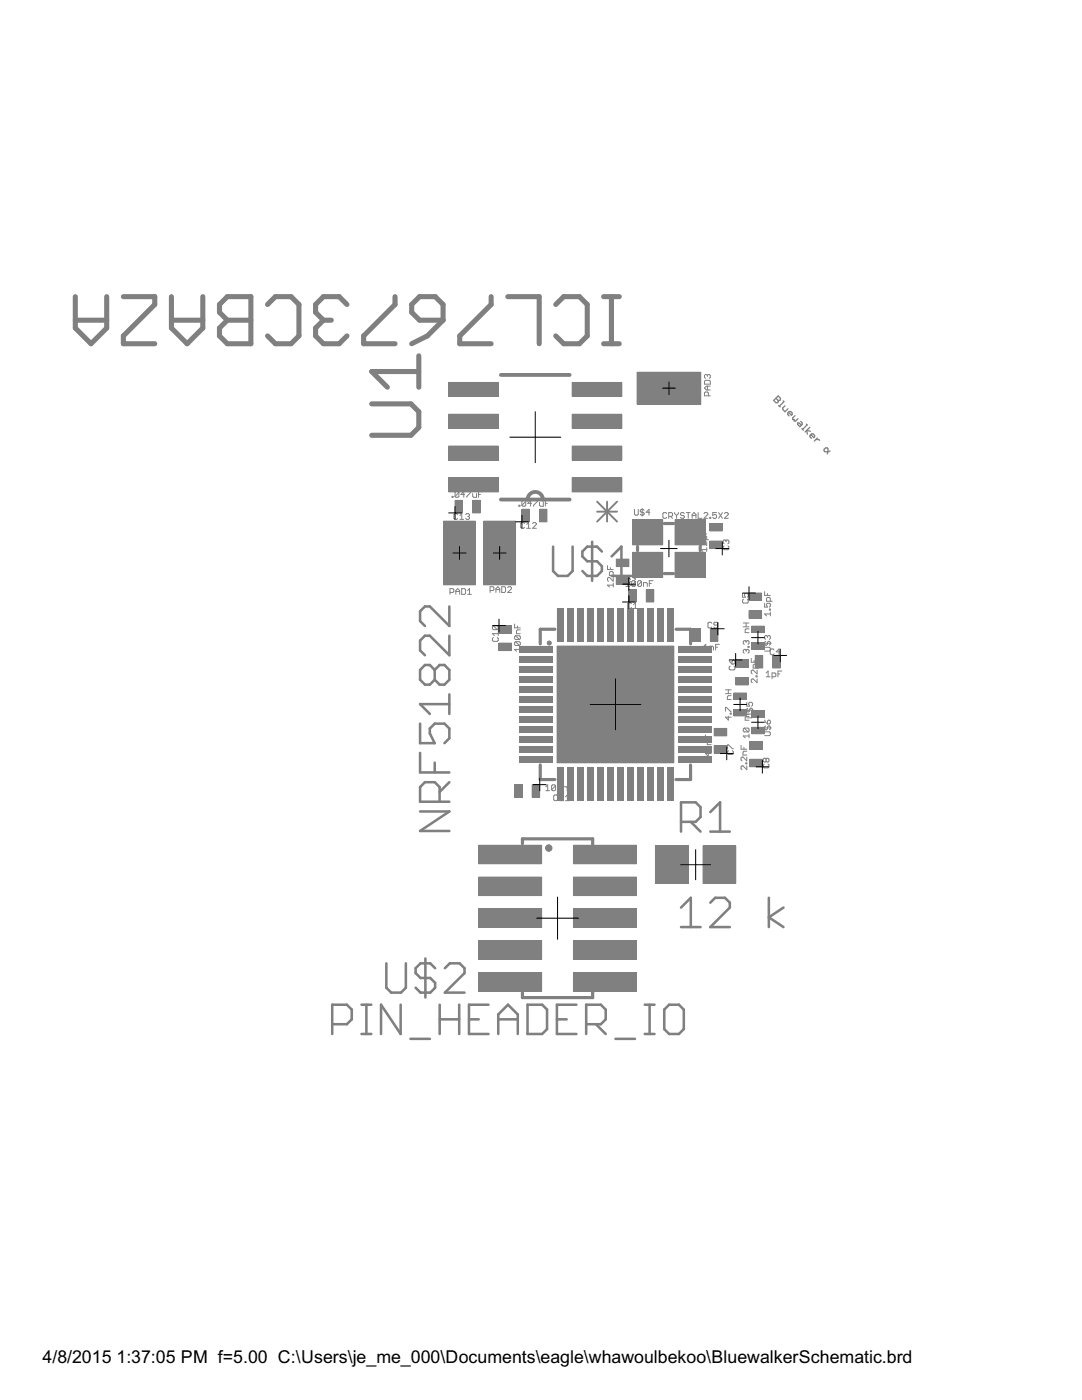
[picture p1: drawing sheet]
<svg xmlns="http://www.w3.org/2000/svg" width="216mm" height="279mm" viewBox="0 0 216 279" stroke-linecap="round" stroke-linejoin="round" font-family="sans-serif">
<defs><g id="words">
<g font-size="4">
<text x="8.5" y="272">4/8/2015</text>
<text x="23.2" y="272">1:37:05 PM f=5.00 C:\Users\je_me_000\Documents\eagle\whawoulbekoo\BluewalkerSchematic.brd</text>
</g>
</g></defs>
<g fill="#808080" stroke="#808080" stroke-width=".2">
<path d="M125.5 117.6h1.5v2.5h-1.5z"/>
<path d="M129 117.6h1.5v2.5h-1.5z"/>
<path d="M99.6 124.9h2.5v1.4h-2.5z"/>
<path d="M99.6 128.4h2.5v1.4h-2.5z"/>
<path d="M106.2 156.6h1.5v2.5h-1.5z"/>
<path d="M102.7 156.6h1.5v2.5h-1.5z"/>
<path d="M104.1 101.6h1.5v2.5h-1.5z"/>
<path d="M107.7 101.6h1.4v2.5h-1.4z"/>
<path d="M90.8 99.9h1.5v2.5h-1.5z"/>
<path d="M94.3 99.9h1.5v2.5h-1.5z"/>
<path d="M123 115.1h2.5v1.5h-2.5z"/>
<path d="M123 111.6h2.5v1.5h-2.5z"/>
<path d="M141.6 108h2.5v1.5h-2.5z"/>
<path d="M141.6 104.5h2.5v1.5h-2.5z"/>
<path d="M154.2 130.8h1.5v2.5h-1.5z"/>
<path d="M150.7 130.8h1.5v2.5h-1.5z"/>
<path d="M149.5 118.4h2.5v1.4h-2.5z"/>
<path d="M149.5 121.9h2.5v1.5h-2.5z"/>
<path d="M146.8 131.7h2.5v1.5h-2.5z"/>
<path d="M146.8 135.2h2.5v1.5h-2.5z"/>
<path d="M142.5 148.9h2.5v1.4h-2.5z"/>
<path d="M142.5 145.4h2.5v1.5h-2.5z"/>
<path d="M149.6 151.5h2.5v1.5h-2.5z"/>
<path d="M149.6 148h2.5v1.5h-2.5z"/>
<path d="M141.8 125.5h1.4v2.5h-1.4z"/>
<path d="M138.3 125.5h1.4v2.5h-1.4z"/>
<path d="M88.5 104h6.4v12.7h-6.4z"/>
<path d="M96.5 104h6.4v12.7h-6.4z"/>
<path d="M127.1 74.3h12.7v6.3h-12.7z"/>
<path d="M130.8 168.8h6.5v7.5h-6.5z"/>
<path d="M140.3 168.8h6.5v7.5h-6.5z"/>
<path d="M103.7 129h6.5v1.2h-6.5z"/>
<path d="M111.2 128.9h23.3v23.3h-23.3z"/>
<path d="M103.7 131h6.5v1.2h-6.5z"/>
<path d="M103.7 133h6.5v1.2h-6.5z"/>
<path d="M103.7 135h6.5v1.2h-6.5z"/>
<path d="M103.7 137h6.5v1.2h-6.5z"/>
<path d="M103.7 139h6.5v1.1h-6.5z"/>
<path d="M103.7 141h6.5v1.2h-6.5z"/>
<path d="M103.7 143h6.5v1.1h-6.5z"/>
<path d="M103.7 145h6.5v1.2h-6.5z"/>
<path d="M103.7 147h6.5v1.1h-6.5z"/>
<path d="M103.7 149h6.5v1.2h-6.5z"/>
<path d="M103.7 151h6.5v1.1h-6.5z"/>
<path d="M111.2 153.2h1.2v6.5h-1.2z"/>
<path d="M113.2 153.2h1.2v6.5h-1.2z"/>
<path d="M115.2 153.2h1.2v6.5h-1.2z"/>
<path d="M117.2 153.2h1.2v6.5h-1.2z"/>
<path d="M119.2 153.2h1.2v6.5h-1.2z"/>
<path d="M121.2 153.2h1.2v6.5h-1.2z"/>
<path d="M123.2 153.2h1.2v6.5h-1.2z"/>
<path d="M125.2 153.2h1.2v6.5h-1.2z"/>
<path d="M127.2 153.2h1.2v6.5h-1.2z"/>
<path d="M129.2 153.2h1.2v6.5h-1.2z"/>
<path d="M131.2 153.2h1.2v6.5h-1.2z"/>
<path d="M133.2 153.2h1.2v6.5h-1.2z"/>
<path d="M135.4 151h6.5v1.1h-6.5z"/>
<path d="M135.4 149h6.5v1.2h-6.5z"/>
<path d="M135.4 147h6.5v1.1h-6.5z"/>
<path d="M135.4 145h6.5v1.2h-6.5z"/>
<path d="M135.4 143h6.5v1.1h-6.5z"/>
<path d="M135.4 141h6.5v1.2h-6.5z"/>
<path d="M135.4 139h6.5v1.1h-6.5z"/>
<path d="M135.4 137h6.5v1.2h-6.5z"/>
<path d="M135.4 135h6.5v1.2h-6.5z"/>
<path d="M135.4 133h6.5v1.2h-6.5z"/>
<path d="M135.4 131h6.5v1.2h-6.5z"/>
<path d="M135.4 129h6.5v1.2h-6.5z"/>
<path d="M133.2 121.5h1.2v6.5h-1.2z"/>
<path d="M131.2 121.5h1.2v6.5h-1.2z"/>
<path d="M129.2 121.5h1.2v6.5h-1.2z"/>
<path d="M127.2 121.5h1.2v6.5h-1.2z"/>
<path d="M125.2 121.5h1.2v6.5h-1.2z"/>
<path d="M123.2 121.5h1.2v6.5h-1.2z"/>
<path d="M121.2 121.5h1.2v6.5h-1.2z"/>
<path d="M119.2 121.5h1.2v6.5h-1.2z"/>
<path d="M117.2 121.5h1.2v6.5h-1.2z"/>
<path d="M115.2 121.5h1.2v6.5h-1.2z"/>
<path d="M113.2 121.5h1.2v6.5h-1.2z"/>
<path d="M111.2 121.5h1.2v6.5h-1.2z"/>
<path d="M114.4 168.7h12.6v3.7h-12.6z"/>
<path d="M114.4 175h12.6v3.7h-12.6z"/>
<path d="M114.4 181.4h12.6v3.7h-12.6z"/>
<path d="M114.4 187.7h12.6v3.7h-12.6z"/>
<path d="M114.4 194.1h12.6v3.7h-12.6z"/>
<path d="M95.5 194.1h12.6v3.7h-12.6z"/>
<path d="M95.5 187.7h12.6v3.7h-12.6z"/>
<path d="M95.5 181.4h12.6v3.7h-12.6z"/>
<path d="M95.5 175h12.6v3.7h-12.6z"/>
<path d="M95.5 168.7h12.6v3.7h-12.6z"/>
<path d="M150 128.3h2.5v1.2h-2.5z"/>
<path d="M150 125h2.5v1.2h-2.5z"/>
<path d="M134.7 103.7h6v5h-6z"/>
<path d="M126.2 103.7h6v5h-6z"/>
<path d="M126.2 110.2h6v5h-6z"/>
<path d="M134.7 110.2h6v5h-6z"/>
<path d="M146.4 141.6h2.5v1.3h-2.5z"/>
<path d="M146.4 138.3h2.5v1.3h-2.5z"/>
<path d="M150 145.2h2.5v1.2h-2.5z"/>
<path d="M150 141.9h2.5v1.2h-2.5z"/>
<path d="M114.2 95.4h9.9v2.8h-9.9z"/>
<path d="M114.2 89h9.9v2.8h-9.9z"/>
<path d="M114.2 82.7h9.9v2.8h-9.9z"/>
<path d="M114.2 76.3h9.9v2.8h-9.9z"/>
<path d="M89.5 76.3h9.9v2.8h-9.9z"/>
<path d="M89.5 82.7h9.9v2.8h-9.9z"/>
<path d="M89.5 89h9.9v2.8h-9.9z"/>
<path d="M89.5 95.4h9.9v2.8h-9.9z"/>
</g>
<g fill="none" stroke="#808080" stroke-width=".25">
<path d="M154.4 79.9l.9-.9 .4 .5v.3l-.4 .1-.2 .5h-.3zM154.8 79.5l.5 .4M155.4 80.9l.3 .3M156.3 80l.1 .2-.9 .9M156.6 81l-.4 .4v.3l.4 .5 .6-.6M157.3 82.3l.6 .6 .2-.5-.3-.3h-.3l-.3 .3v.3l.3 .3M158.6 83l-.4 .4v.3h.3v.3h.3l.4-.4M159.8 84.1l.3 .3v.3l-.5 .5-.4-.5v-.3h.2l.5 .5M160 85.5l.3 .4M160.9 84.6l.2 .2-1 .9M161.6 85.3l-.9 .9M161.7 86.1l-.7-.2 .1 .8"/>
<path d="M161.8 86.7l.6 .6 .1-.4-.3-.3h-.3l-.3 .3v.3l.3 .3M162.8 87.7h.6l.1 .2M163.1 87.4l-.6 .6M164.7 89.4l.5 .1v.6h-.6l-.2-.1v-.3zM165.2 90.1l-.1 .5M165.7 90l-.5 .1"/>
</g>
<g fill="#808080" stroke="#808080" stroke-width=".2">
<path d="M109.1 168.7a.65 .65 0 0 1 1 .3 .65 .65 0 0 1-.5 .9 .65 .65 0 0 1-.8-.7l.7 .1-.7-.1z" fill-rule="evenodd"/>
<circle cx="109.6" cy="128.3" r=".42"/>
</g>
<path d="M127.2 109.1v.8M132.5 114.5h1.9M132.5 104.5h1.9M139.7 109.1v.8M110.7 125.6h-2.9v2.9M134.9 125.6h2.9v2.9M107.8 152.7v2.9h2.9M137.8 152.7v2.9h-2.9M104.2 168.4v-1h14.1v1.1M118.2 198.1l.1 1h-14.1v-1" fill="none" stroke="#808080" stroke-width=".63"/>
<path d="M99.9 74.8h13.8M99.9 99.7h13.8M105.3 99.7a1.52 1.52 0 0 1 1.5-1.5 1.52 1.52 0 0 1 1.5 1.5" fill="none" stroke="#808080" stroke-width=".76"/>
<path d="M119.1 100.1l4 4M119.1 102.1h4M121.1 100.1v4M123.1 100.1l-4 4" fill="none" stroke="#808080" stroke-width=".38"/>
<g fill="none" stroke="#808080" stroke-width=".2">
<path d="M140.8 75.9h.7l.2 .2v.6h-1.1v-.6zM141.2 74.9l-.2-.2-.4 .2v.4l.2 .2M141.2 74.9v.2M141.2 77.1v.7M141.2 74.9l.2-.2 .3 .2v.4l-.2 .2M141.4 79v-.6l-.2-.2h-.4l-.2 .2v.6h1.1M141.7 77.1h-.7l-.4 .3 .4 .4h.7M90.2 99.1h.2v.2h-.2zM91.6 98.3v.8l-.2 .2h-.4l-.2-.2M91.6 98.3l-.2-.2h-.4l-.2 .2v.8M91.6 98.3l-.8 .8M92.7 98.7h-.7l.5-.6v1.2"/>
<path d="M93.2 98.1h.7v.2l-.7 .8v.2M94.3 98.5v.6l.2 .2h.6v-.8M95.5 98.7h.4M96.2 98.1h-.7v1.2M106.5 99.9h.7v.2l-.7 .7v.2M109.6 99.9h-.8v1.1M89.8 118.2h.6l.2-.2v-.3l-.2-.2h-.6v1.1M91 118.6v-.7l.3-.4 .4 .4v.7M91 118h.7M91.3 102.7l-.2-.2h-.3l-.2 .2v.8l.2 .2h.3l.2-.2M91.8 103.7h.7M91.8 102.9l.3-.4v1.2"/>
<path d="M92.1 117.5h.6l.2 .2v.7l-.2 .2h-.6zM92.9 102.7l.2-.2h.4l.2 .2-.2 .4M93.3 117.9l.4-.4v1.1M93.3 103.1h.2M93.3 118.6h.8M93.5 103.1l.2 .2-.2 .4h-.4l-.2-.2M97.8 117.9h.6l.2-.2v-.4l-.2-.2h-.6v1.1M99 118.2v-.7l.3-.4 .4 .4v.7M99 117.7h.7M100.1 117.1h.6l.2 .2v.7l-.2 .2h-.6zM101.3 117.3l.2-.2h.4l.2 .2v.2l-.8 .7h.8M103.5 100.8h.2v.2h-.2z"/>
<path d="M104.7 104.5l-.2-.2h-.4l-.2 .2v.7l.2 .2h.4l.2-.2M104.9 100.1v.7l-.2 .2h-.4l-.2-.2M104.9 100.1l-.2-.2h-.4l-.2 .2v.7M104.9 100.1l-.8 .7M105.1 105.4h.8M105.1 104.7l.4-.4v1.1M106.1 100.5h-.8l.6-.6v1.1M106.3 104.5l.1-.2h.4l.2 .2v.2l-.7 .7h.7M107.7 100.3v.5l.1 .2h.6v-.7M108.8 100.5h.4M121.2 112.9v.8h1.2M121.8 113.3v.4"/>
<path d="M122.4 116.8h-1.2l.4 .4M122.4 114.8v-.5l-.2-.2h-.4l-.2 .2v.5h1.1M122.4 115.2v.8l-.8-.8-.4 .2v.4l.2 .2M122.4 116.4v.8M124.9 116.3l.4-.4v1.1M124.9 117h.7M125.8 116.1l-.2 .1v.4l.2 .2h.8l.2-.2v-.4l-.2-.1M126.6 101.7v.9l.2 .2h.4l.2-.2v-.9M126.8 114.9v.7l-.8-.7h-.2l-.2 .2v.3l.2 .2M126.8 116.1v.7l-.2 .2h-.4l-.2-.2M126.8 116.1l-.2-.2h-.4l-.2 .2v.7M126.8 116.1l-.8 .7"/>
<path d="M128 116.1v.7l-.2 .2h-.4l-.2-.2M128 116.1l-.2-.2h-.4l-.2 .2v.7M128 116.1l-.8 .7M128.1 101.5v1.5M128.4 117v-.7h.6l.2 .2v.5M128.5 101.9l-.2-.2h-.3l-.2 .2 .2 .3h.3l.2 .2-.2 .4h-.3l-.2-.2M129.6 116.5h.3M129.7 102.2h-.8l.6-.5v1.1M130.3 115.9h-.7v1.1M133 102.5l-.2-.2h-.3l-.2 .2v.8l.2 .1h.3l.2-.1M133.4 103.1h.6l.2-.2v-.4l-.2-.2h-.6v1.1M133.8 103.1l.4 .3"/>
<path d="M134.6 102.3v.2l.4 .4M135 102.9v.5M135.4 102.3v.2l-.4 .4M136.5 102.5l-.1-.2h-.4l-.2 .4 .2 .2h.4l.1 .4-.1 .1h-.4l-.2-.1M136.9 102.3h.8M137.3 102.3v1.1M138.1 102.9h.8M138.1 103.4v-.7l.4-.4 .4 .4v.7M139.3 102.3v1.1h.8M139.9 105.8v.8h1.1M140.4 106.2v.4M140.5 102.5l.2-.2h.3l.2 .2v.2l-.7 .7h.7"/>
<path d="M141 109.7h-1.1l.4 .4M141 107.7v-.6l-.2-.1h-.4l-.1 .1v.6h1.1M141 108.1v.8l-.7-.8h-.2l-.2 .2v.4l.2 .2M141 109.3v.8M141.6 103.3h.2v.1h-.2zM143 102.3h-.8v.6l.4-.2 .4 .2v.4l-.2 .1h-.4l-.2-.1M143.4 102.3l.7 1.1M144.1 102.3l-.7 1.1M144.5 108.9l-.2 .2v.4l.2 .2h.7l.2-.2v-.4l-.2-.2M144.5 102.5l.2-.2h.4l.2 .2v.2l-.8 .7h.8M144.9 107.9l-.2-.1-.4 .1v.4l.2 .2M144.9 107.9l.2-.1 .3 .1v.4l-.2 .2"/>
<path d="M144.9 107.9v.2M148.2 118.4v.8h.5l-.2-.6 .2-.2h.4l.2 .2v.4l-.2 .2M148.4 119.6l-.2 .2v.4l.2 .2h.7l.2-.2v-.4l-.2-.2M152.6 118.1v.7h1.1M153.1 118.4v.4M153.7 120v-.6l-.2-.2h-.4l-.1 .2v.6h1.1M98.4 127.2l-.1 .2v.4l.1 .2h.8l.2-.2v-.4l-.2-.2M98.4 124.9l-.1 .2v.4l.1 .2h.8M98.4 124.9h.8l.2 .2v.4l-.2 .2M98.4 124.9l.8 .8M99.4 126.1v.7M99.4 126.4h-1.1l.3 .4"/>
<path d="M102.7 124.5v.8h1.1M102.9 126.9h.7l.2 .2v.3l-.2 .2M102.9 128.1h.7l.2 .1v.4l-.2 .2M102.9 128.1l-.2 .1v.4l.2 .2h.7M102.9 126.9l-.2 .2v.3l.2 .2h.7M102.9 128.1l.7 .7M102.9 126.9l.7 .7M103.3 124.9v.4M103.8 125.7h-.5l-.2 .2v.6h.7M103.8 129.6h-1.1l.4 .4M103.8 129.2v.8M126 120.5l-.2-.2h-.4l-.2 .2v.7l.2 .2h.4l.2-.2"/>
<path d="M126.4 121.4h.8M126.4 120.7l.4-.4v1.1M140.4 129l.4-.4v1.1M140.4 129.7h.8M141.6 129.7v-.7h.6l.2 .2v.5M142 124.4l-.2-.2h-.3l-.2 .2v.7l.2 .2h.3l.2-.2M142.8 129.2h.4M143.2 124.8h-.6l-.2-.2 .2-.4h.4l.2 .2v.7l-.2 .2h-.4l-.2-.2M143.6 128.6h-.8v1.1M144.8 138.4h1.1M144.8 137.7h1.1M145.3 137.7v.7"/>
<path d="M145.5 131.8l.6 .7M145.7 132.9l-.2 .2v.4l.2 .2h.8l.1-.2v-.4l-.1-.2M145.9 138.8h-.6l-.2 .2v.6h.8M146.1 132l.4-.2 .1 .2v.3l-.1 .2h-.4zM148.3 125.1h1.2M148.3 124.3h1.2M148.9 129.8l-.2-.2-.4 .2v.4l.2 .2M148.9 129.8l.2-.2 .4 .2v.4l-.2 .2M148.9 128l-.2-.2-.4 .2v.4l.2 .2M148.9 124.3v.8M148.9 128v.2M148.9 129.8v.2"/>
<path d="M148.9 128l.2-.2 .4 .2v.4l-.2 .2M149.3 129h.2v.2h-.2zM149.5 125.5h-.6l-.2 .2v.6h.8M149.9 131.4v.8h1.2M150.5 131.8v.4M150.9 134.9h.2v.2h-.2zM151.1 133.3v-.5l-.2-.2h-.4l-.2 .2v.5h1.1M151.1 133.7v.8l-.8-.8-.4 .2v.4l.2 .2M151.1 135.5v.7l-.8-.7-.4 .2v.4l.2 .1M152.4 128.4h1.5M152.6 120.4v.8h.5l-.1-.4 .1-.4h.4l.2 .2v.4l-.2 .2M152.6 129.2h.9l.2 .2v1.1l.2 .2h.4l.2-.2"/>
<path d="M152.8 128l-.2 .2v.4l.4 .2 .1-.2v-.4l.4-.2 .2 .2v.4l-.2 .2M152.9 134.3l.4-.4v1.2M152.9 135.1h.7M153.1 127l.2-.2 .4 .2v.4l-.2 .2M153.1 127v.2M153.1 127l-.1-.2-.4 .2v.4l.2 .2M153.5 121.6h.2v.2h-.2zM153.7 129.7l.2-.2h.4l.2 .2M153.7 122.2v.7M153.7 129.8l-.2 .1h-.9M153.7 122.5h-1.1l.4 .4M154.1 135.1h.5l.2-.2v-.4l-.2-.2h-.5v1.1"/>
<path d="M155.2 134.5h.4M155.6 130.1h-.7l.5-.6v1.2M156 133.9h-.8v1.2M108.9 157l.4-.4v1.2M108.9 157.8h.8M110.8 156.8v.8l-.1 .2h-.4l-.2-.2M110.8 156.8l-.1-.2h-.4l-.2 .2v.8M110.8 156.8l-.7 .8M111.3 158.8l-.2-.2h-.4l-.2 .2v.8l.2 .2h.4l.2-.2M111.7 159.8h.7M111.7 159l.4-.4v1.2M112 156.8v.8l-.2 .2h-.4l-.1-.2"/>
<path d="M112 156.8l-.2-.2h-.4l-.1 .2v.8M112 156.8l-.7 .8M112.4 157.8v-.8h.6l.2 .2v.6M112.8 159.8h.8M112.8 159l.4-.4v1.2M113.6 157.2h.4M114.3 156.6h-.7v1.2M140.8 146.7v.7h1.1M140.8 149.8v-.8h.1l.8 .8h.2M141.3 150.2v.7l-.5-.5h1.1M141.3 147v.4M141.9 147.8h-.6l-.2 .2v.6h.8"/>
<path d="M144.8 141.9v-.7h.1l.8 .7h.2M145.2 149.4v-.7h.2l.7 .7h.2M145.3 142.9v.8l-.5-.6h1.1M145.4 149.8l-.2 .2v.4l.2 .2h.7l.2-.2v-.4l-.2-.2M145.7 142.3h.2v.2h-.2zM147.9 148.8v.7h1.1M148.3 142.6h1.2M148.3 141.8h1.2M148.4 149.1v.4M148.5 145.3l-.2 .2v.4l.2 .2h.8M148.5 145.3h.8l.2 .2v.4l-.2 .2M148.5 145.3l.8 .8"/>
<path d="M148.8 152.3h.2v.1h-.2zM148.8 141.7h1.5M148.9 141.8v.8M149 142.5h1l.2 .2v.4l-.2 .2h-1M149 140.2v.7h.6l-.2-.4 .2-.3h.4l.2 .2v.3l-.2 .2M149 151.1v.7l-.7-.7-.4 .2v.4l.2 .1M149 152.8v.8l-.7-.8-.4 .2v.4l.2 .2M149 149.9h-.6l-.1 .2v.6h.7M149.2 141.3l-.2 .2v.4l.4 .2 .2-.2v-.4l.4-.2 .2 .2v.4l-.2 .2M149.5 146.5v.8M149.5 143h-.6l-.2 .2v.5h.8M149.5 146.9h-1.2l.4 .4"/>
<path d="M152.4 145.3h1.5M152.5 152.5l-.2 .2v.4l.2 .1h.7l.2-.1v-.4l-.2-.2M152.6 146h.9l.2 .2v.4l-.2 .2h-.9M152.6 143.7l.5 .8M152.8 144.9l-.2 .2v.4l.4 .1 .1-.1v-.4l.4-.2 .2 .2v.4l-.2 .1M152.9 151.5l-.2-.2-.4 .2v.4l.2 .2 .4-.2M152.9 151.5l.2-.2 .3 .2v.4l-.2 .2-.3-.2M152.9 151.5v.4M153.1 143.9l.4-.2 .2 .2v.4l-.2 .2h-.4z"/>
</g>
<g fill="none" stroke="#808080" stroke-width=".51">
<path d="M110.4 109.1v4.9l.9 .9h2l1-.9v-4.9M118.2 108.1v7.8M120.1 110.1l-1-1h-1.9l-1 1v.9l1 1h1.9l1 1v1l-1 .9h-1.9l-1-.9M122 114.9h3.9M122 111l2-1.9v5.8M86.7 133.7l-.9-1h-1l-1 1v2l1 .9h1l.9-.9M86.7 133.7v2M86.7 133.7l1-1h1l1 1v2l-1 .9h-1l-1-.9M89.7 121v3.9l-3.9-3.9h-1l-1 1v2l1 .9M89.7 126.9v3.9l-3.9-3.9h-1l-1 .9v2l1 1M89.7 138.6v3.9M83.8 144.4v3.9h2.9l-.9-1.9v-1l.9-1h2l1 1v1.9l-1 1"/>
<path d="M83.8 150.3v3.9h5.9M86.7 152.2v2M87.7 160v-2.9l-1-1h-1.9l-1 1v2.9h5.9M89.7 156.1l-2 2M89.7 140.5h-5.9l2 2M83.8 161.9h5.9l-5.9 3.9h5.9M135.9 164h2.9l1-1v-1.9l-1-1h-2.9v5.9M137.8 164l2 2M141.7 162.1l2-2v5.9M141.7 166h3.9M153.4 179.2v5.8M77.1 192.3v4.8l1 1h1.9l1-1v-4.8"/>
<path d="M84.9 191.3v7.8M86.8 193.2l-.9-.9h-2l-1 .9v1l1 1h2l.9 1v.9l-.9 1h-2l-1-1M88.8 193.2l.9-.9h2l1 .9v1l-3.9 3.9h3.9M135.9 181.1l1.9-1.9v5.8M135.9 185h3.9M141.7 180.1l1-.9h2l.9 .9v1l-3.9 3.9h3.9M156.3 181.1l-2.9 2 2.9 1.9M66.3 204.4h2.9l1-1v-1.9l-1-1h-2.9v5.9M72.1 200.5h2M72.1 206.4h2M73.1 200.5v5.9M79.9 200.5v5.9l-3.9-5.9v5.9"/>
<path d="M81.9 207.3h3.9M87.7 200.5v5.9M87.7 203.4h3.9M91.6 200.5v5.9M93.6 203.4h1.9M97.5 200.5h-3.9v5.9h3.9M99.4 203.4h3.9M99.4 206.4v-3.9l2-2 1.9 2v3.9M105.3 200.5h2.9l1 1v3.9l-1 1h-2.9zM111.1 203.4h2M115 200.5h-3.9v5.9h3.9M117 204.4h2.9l1-1v-1.9l-1-1h-2.9v5.9"/>
<path d="M118.9 204.4l2 2M122.8 207.3h3.9M128.7 200.5h1.9M128.7 206.4h1.9M129.6 200.5v5.9M133.5 200.5h2l.9 1v3.9l-.9 1h-2l-1-1v-3.9z"/>
</g>
<g fill="none" stroke="#808080" stroke-width="1">
<path d="M15 59.2v6.3l3.2 3.1 3.1-3.1v-6.3M24.6 59.2h6.3v1.6l-6.3 6.2v1.6h6.3M34.2 59.2v6.3l3.1 3.1 3.2-3.1v-6.3M78.8 59.2v1.6l-6.2 6.2v1.6h6.2M98 59.2v1.6l-6.3 6.2v1.6h6.3M101.3 59.2h6.3v9.4M120.4 59.2h3.2M122 59.2v9.4M15 63.9h6.3M34.2 63.9h6.3M43.8 60.8l1.6-1.6h4.7v9.4h-4.7l-1.6-1.6v-1.5l1.6-1.6-1.6-1.6zM45.4 63.9h4.7"/>
<path d="M53.4 60.8l1.5-1.6h3.2l1.5 1.6v6.2l-1.5 1.6h-3.2l-1.5-1.6M64.5 63.9l-1.5 1.6v1.5l1.5 1.6h3.2l1.5-1.6M64.5 63.9h1.6M69.2 60.8l-1.5-1.6h-3.2l-1.5 1.6v1.5l1.5 1.6M82.1 60.8l1.6-1.6h3.1l1.6 1.6v3.1h-4.7l-1.6-1.6zM83.6 71v6.3M83.6 74.1h-9.4l3.1 3.2M88.4 63.9l-3.1 3.1-3.2 1.6M110.9 60.8l1.6-1.6h3.1l1.6 1.6v6.2l-1.6 1.6h-3.1l-1.6-1.6M120.4 68.6h3.2M74.2 80.6h7.8l1.6 1.6v3.1l-1.6 1.6h-7.8"/>
</g>
<g fill="none" stroke="#000" stroke-width=".2">
<path d="M132.2 77.5h2.5M133.5 76.2v2.5M101.7 87.2h10.2M106.8 82.2v10.1M89.5 102.4h2.6M90.4 110.4h2.6M90.8 101.1v2.5M91.7 109.1v2.5M98.4 110.4h2.6M99.7 109.1v2.5M102.9 104.1h2.5M104.1 102.9v2.5"/>
<path d="M124.2 116.6h2.5M125.5 115.3v2.6M125.5 118.9v2.5M131.8 109.5h3.3M133.5 107.8v3.3M142.9 109.5h2.5M144.1 108.2v2.5M148.2 118.4h2.5M149.5 117.1v2.5M98.3 124.8h2.5M99.6 123.6v2.5M122.8 135.5v10.2"/>
<path d="M124.2 120.1h2.5M142 125.5h2.5M143.2 124.2v2.5M145.5 131.7h2.6M146.8 130.4v2.6M147.7 139.3v2.6M150 127.3h2.5M151.2 126v2.5M154.4 130.8h2.6M155.7 129.5v2.6M106.4 156.6h2.6M107.7 155.3v2.6"/>
<path d="M117.7 140.6h10.2M143.7 150.4h2.6M145 149.1v2.5M146.4 140.6h2.5M150 144.1h2.5M150.9 153h2.5M151.2 142.9v2.5M152.1 151.8v2.5M111.3 179v8.5M135.8 172.6h6M138.8 169.6v6M107 183.2h8.5"/>
</g>
<use href="#words"/>
</svg>
